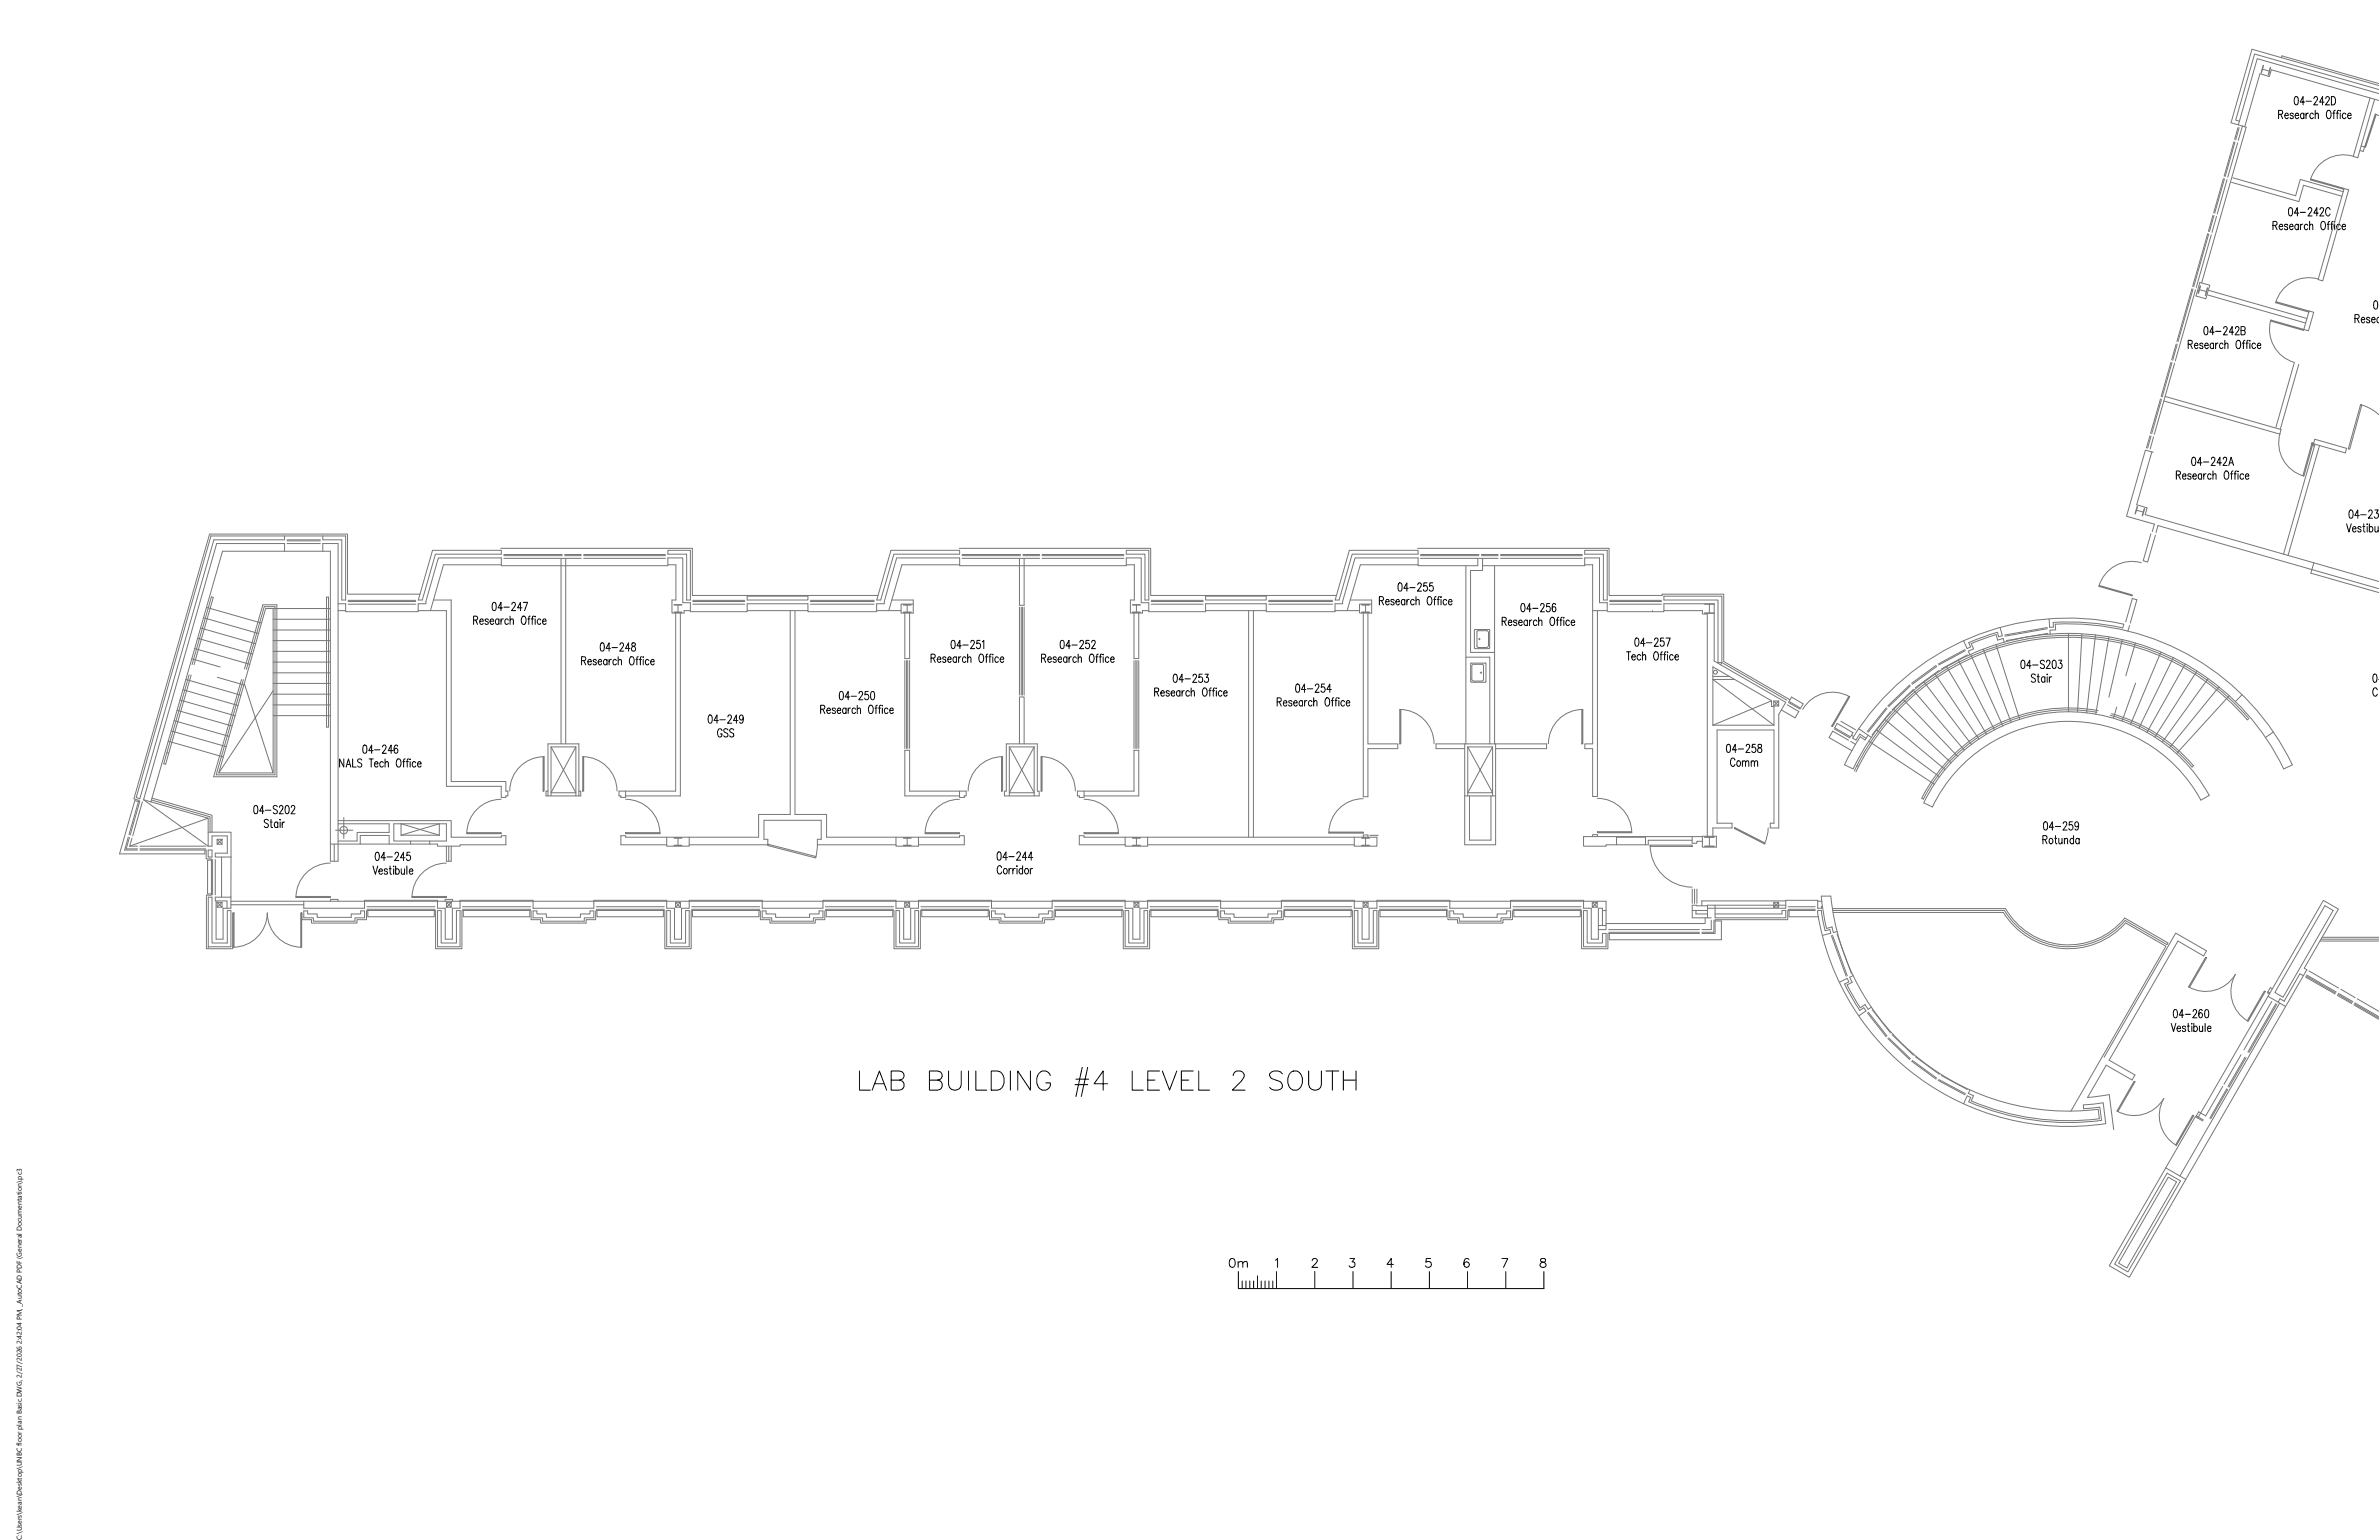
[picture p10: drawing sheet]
<svg xmlns="http://www.w3.org/2000/svg" width="432mm" height="279mm" viewBox="0 0 432 279" stroke-linecap="round" stroke-linejoin="round" font-family="sans-serif">
<defs><g id="words">
<text font-size="1.3" x="3.9" y="279.4" transform="rotate(-90 3.9 279.4)">C:\Users\kean\Desktop\UNBC floor plan Basic.DWG, 2/27/2026 2:42:04 PM, _AutoCAD PDF (General Documentation).pc3</text>
</g></defs>
<!-- layer: 1_Wall_Exist -->
<g fill="none" stroke="#767676" stroke-width=".18">
<path d="M410.6 12.5l1.3 .4M410.8 11.9l-.4 1.3M410.8 11.9l-.3 1.3M412.1 12.2l-.4 1.4M412.1 12.2l-.3 1.4M414.1 10.5l.1-.4 17.6 5.1M430.2 17.8l-3.1 10.6 .8 .2 3.1-10.6M431.8 18.2l-19.5-5.5-.4 1.2-1.7-.5-2.8 9.6M431.8 16.2l-22.6-6.4-3.4 12 .7 .2M431.8 17l-22.1-6.4-3.4 12M431.8 15.5l-23.1-6.6-3.8 13.4 2.8 .8-8.1 28.2M401.7 39.1l-.9 2.9"/>
<path d="M401.8 39.1l-.8 2.9M402.3 39.2l-.8 3M403.6 32.4l-1.8 6.2M403.8 32.4l-1.8 6.3M404.2 32.6l-1.8 6.2M405 33.1l12.3 3.5 .8-3 7 2M405.3 32.3l11.4 3.2 .8-2.9 7.8 2.2M405.5 25.7l-1.8 6.3M405.7 25.8l-1.8 6.2M406.1 25.9l-1.8 6.3M406.2 23.1l-.6 2.2M406.4 23.2l-.6 2.2"/>
<path d="M407 22.9l-.7 2.6M419.4 32.5l6 1.7v.1l-6-1.7zM425.5 34.2l.8 .2-4.7 16.6-.8-.3zM427.1 28.3a6.2 6.2 0 0 0-7.7 4.3M428.6 26.5l.6 .1-.3 .9-.6-.2M431.1 20.7l.2 .1-1.9 5.9-.2-.1zM431.1 20.7l.7 .3M397.8 52.4l-2.7 9.6M398 52.5l-2.7 9.5M398.5 52.6l-3.7 12.9M399.2 52.5l1.3 .4M399.3 51.2l1.8 .6-.7 2.4-1.8-.5z"/>
<path d="M399.4 51.9l-.5 1.3M399.4 51.9l-.4 1.3M400.6 52.2l-.3 1.4M400.7 53.5l17.8 5.1M400.7 42.4l-2.7 9.6M400.7 52.2l-.4 1.4M400.9 42.4l-2.7 9.6M400.9 52.7l17.8 5.1M401.4 42.6l-2.8 9.6M412.2 58.1l6 1.7-.1 .1-6-1.6zM412.2 58.1a6.2 6.2 0 0 0 4.2 7.7M413.1 54.7l6 1.7v.2l-6.1-1.7z"/>
<path d="M419.1 56.4l.8 .3-.9 3.3-.9-.2zM420.7 50.6a6.2 6.2 0 0 0-7.7 4.3M390.2 79.1l-.6 2.2M390.4 79.1l-.6 2.2M390.9 79.2l-.6 2.2M392.1 72.4l-1.8 6.2M392.3 72.5l-1.8 6.2M393 71.9l21 6-.2 .9-21.1-6.1M394 65.7l-1.7 6.3M394.2 65.8l-1.7 6.2M394.7 65.9l-3.7 12.9M395 62.4l-.8 2.9"/>
<path d="M395.2 62.4l-.8 3M413.8 78.7a6.2 6.2 0 0 0 4.4 7.7M416.4 65.8l-3.3 11.7M417.2 66.1l-3.3 11.7M428.5 73.4a8.2 8.2 0 0 1 3.3 1.8M428.5 73.4l.2 .1-2.2 8-.3-.1zM38.2 97.2h24.5v11.7h-.7v-11h-3.4v-.7M38.3 97.2l-13.6 47.5 .7 .2 13.4-47h12.8v-.7M52.1 98.6h6M52.1 97.9h6M52.1 98.1h6M78.5 99.8h12.5v.7h-12l-2.4 8.4h-.7z"/>
<path d="M90.9 99.5h34.8v8.5h33.7M121.2 99.8h4.1v9.1h-.7v-8.4h-3.4zM161.7 99.8h12.5v.7h-12l-2.3 8.4h-.8zM174.1 99.5h34.8v8.5h33.7M204.4 99.8h4.1v9.1h-.7v-8.4h-3.4zM244.9 99.8h12.5v.7h-12l-2.3 8.4h-.8zM257.3 99.5h34.8v8.5h9.6v-.2h11.2v12.2l12 7M287.6 99.8h4.1v9.1h-.7v-8.4h-3.4zM387.7 92.5l1.4 .4M387.9 91.9l-.4 1.3M388 91.9l-.4 1.3M389.2 92.2l-.4 1.4"/>
<path d="M389.3 92.2l-.4 1.4M389.4 81.7l-3.4 12 5 1.4-.3 1.3M389.5 81.7l1.3 .4M390.4 96.8l-1.4 4.9 .8 .3 1.4-4.9M390.6 82l-2.8 9.6 1.9 .5-.3 1.3 30.6 8.7M391.3 96.6l.4-1.2 40.1 11.4M419.5 80.4l6.2 1.8 .2-.9-5.7-1.6-.3 .8M419.5 80.8l.1-.2 .4 .1-.1 .3M419.7 80.3l.1 .1-1.6 6-.2-.1zM420.2 80.6l-5.7 19.9M421 80.8l-5.7 20M34.8 119.5l5.2 1.5"/>
<path d="M35.3 117.7l10 2.8M35.9 115.8l10 2.9M36.4 113.9l10 2.9M36.9 112.1l10 2.8M37.5 110.2l10 2.9M49.6 110.4v29.8M49.6 112.4h10.4M49.6 114.3h10.4M49.6 116.2h10.4M49.6 118.2h10.4M51.6 100v-1.4h-12.3l-13.2 46.5M58.6 100v-1.4h2.8v57.7h-1.4v-56.3h-19.6l-13 45.5"/>
<path d="M59.3 108.3h.3v23.6h-.3zM60 110.4h-11.8l-8.5 29.8M61.4 110.8h1.3M63.2 109.6h12.3M63.2 108.9h12.3M63.2 109.1h12.3M76.2 107.8h-13.1v-10.9h-25.1l-13.7 48 1 .3M78.7 108.9h3.2v32.9h9.9v1.7h.4v.9h-.4v.3h-.8v-2h-10v-31.9h-5.1M91 102.5h-10.5l-2.4 8.3M91.4 101.3h14.1M91.4 100.6h10.6M91.4 100.8h10.6"/>
<path d="M101.8 101.3v33.7M102.5 100.6h3M102.5 100.8h3M102.7 101.3v33.7M105.9 101.3h14.9M105.9 100.6h14.9M105.9 100.8h14.9M121.2 102.5h1.5v6.4h-.7v2.3h2.2v-.4h1.1M122.3 111h1.5M122.3 109.8h1.5M122.3 109.7h1.5M122.3 111.1h1.5"/>
<path d="M122.6 111.2v32.3h-10.2v.9h.3v.3h.9v-1.2M123.1 109.7v1.4M123.5 111.2v33.2h-9.9M125.8 109.6h9.4M125.8 108.9h9.4M125.8 109.1h9.4M135.6 108.2h11v.7h-11zM135.6 110.8h11M143.4 110.8v37h-5.7v4.1h-24.1v-.3h-.9v1.7h8.3M144.3 110.8v37h5.7v4.1h24.2v-.3h.8v1.7h-8.3M147.1 109.6h11.6M147.1 108.9h11.6"/>
<path d="M147.1 109.1h11.6M159.1 110.8h4.5M161.9 108.9h3.9v2.3h-2.2v-1.6h2.2M164 111h1.4M164 109.8h1.4M164 109.7h1.4M164 111.1h1.4M164.2 111.2v8.3h.9v-8.3M164.2 119.8v16M164.5 119.8v16M164.7 109.7v1.4M164.8 119.8v16"/>
<path d="M165.1 119.8v16M174.2 102.5h-10.5l-2.4 8.3M174.6 101.3h14.1M174.6 100.6h10.6M174.6 100.8h10.6M185 101.3v8.5h.9v-8.5M185 110.2v15.9M185.4 110.2v15.9M185.6 110.2v15.9M185.7 100.6h3M185.7 100.8h3M185.9 110.2v15.9"/>
<path d="M189.1 101.3h14.9M189.1 100.6h14.9M189.1 100.8h14.9M204.4 102.5h1.5v6.4h-.7v2.3h2.2v-.4h1.1M205.5 111h1.5M205.5 109.8h1.5M205.5 109.7h1.5M205.5 111.1h1.5M205.8 111.2v8.3h.9v-8.3M205.8 119.8v16M206.2 119.8v16M206.3 109.7v1.4"/>
<path d="M206.4 119.8v16M206.7 119.8v16M209 109.6h9.4M209 108.9h9.4M209 109.1h9.4M218.8 108.2h11v.7h-11zM218.8 110.8h11M226.6 110.8v41.1M227.5 110.8v41.1M230.3 109.6h11.6M230.3 108.9h11.6M230.3 109.1h11.6"/>
<path d="M242.3 110.8h4.5M245.1 108.9h3.9v2.3h-2.2v-1.6h2.2M247.2 111h1.4M247.2 109.8h1.4M247.2 109.7h1.4M247.2 111.1h1.4M247.4 111.2v33.3h.9v-8.7h5.4v-.8h-5.4v-23.8M247.9 109.7v1.4M257.4 102.5h-10.5l-2.4 8.3M257.8 101.3h14.1M257.8 100.6h10.6M257.8 100.8h10.6"/>
<path d="M266.1 119.2h4.3v15.8M266.1 102.6v32.4M267.7 117.7l-.1-.2v-3.2l.1-.1h2.6l.1 3.3-.2 .2M267.8 117.7h2.5M268.1 117.2l.2 .3M268.1 114.7v2.5M268.2 101.3v1.3h-10.8v-1.4h-11.4l-2.3 7.9v.4h-1.4v1.5h-12.5v-1.5h-11v1.5h-10.3v-1.7h-1.4v-8.1h-2.7v1.4h-30.2v-1.4h-11.4l-2.3 7.9v.4h-1.4v1.5h-12.5v-1.5h-11v1.5h-10.3v-1.7h-1.4v-8.1h-2.7v1.4h-30.2v-1.4h-11.4l-2.3 7.9v.4h-1.4v1.5h-13.2v-1.5h-1.3M268.3 114.4l-.2 .2M268.3 114.4h1.5M268.3 117.5h1.5M268.4 116h.2M268.5 115.8v.3"/>
<path d="M268.9 100.6h3M268.9 100.8h3M269.1 102.6h18.5v-1.4h2.7v8.1h1.4v1.5h-2.6M269.1 101.3v2.2h-2.2v14.9h4.4M269.8 114.4l.2 .1 .2 .3v2.3M270.2 117.1l-.1 .2-.3 .2M271.3 102.6v32.4M272.4 101.3h14.8M272.4 100.6h14.8M272.4 100.8h14.8M287.6 102.5h1.5v32.5h-1.4v.8h1.4v8.7h.8v-33.7M291.7 111h10.3v-1.5h9.2l-.1 10.4 13 7.5-1.2 2.2v20.6h-1.6v-.8h.7v-17h-10.3v17h2.7v.8h-3.5v1.5"/>
<path d="M292.2 109.6h9.4M292.2 108.9h9.4M292.2 109.1h9.4M299.9 110.8v.2M302 110.8h7v.6h.9v40.3M309.4 111.2h1.8M309.4 109.6h1.8M309.4 111.3h1.8M310.3 109.5v1.8M355.5 119.8l6.5 12.6M356.4 116.2l.6 1.5 .7-.3-.4-.8M356.6 117.9l-4.8 2.6"/>
<path d="M356.7 118l-4.8 2.7M357.1 118.8l-4.7 2.6M357.3 118.2l.2 .6M357.7 118.7l5.8 13M358.2 117.7l-1 .4M360 117.8l5 13.3M362.3 115.1l-4.5 1.7 .4 .9M362.3 117l4.3 13.5M362.3 115.1l.3 1M362.5 114.7l-5.2 1.9M363 113.9l.4 1.4-.6 .2-.3-.8M363.6 115.8l-1 .3"/>
<path d="M363.6 115.8l.2 .7M371.6 113.9l-7.7 1.3M371.6 114.1l-7.7 1.3M371.7 114.9l-7.5 1.3M371.9 112.3l.1 1.5h.7v-.9M372.1 114.3h1l-.1-1.1a45.1 45.1 0 0 1 43.1 25.6l-1.6 .7a43.3 43.3 0 0 0-39.1-24.6 43.3 43.3 0 0 0-39 24.6M372.1 114.4v.6M372.7 112.9a45.4 45.4 0 0 1 12.6 1l.2-.6a46.1 46.1 0 0 0-49.3 20.6M375.4 114.9v14.2M377.9 115l-.8 14.2M380.3 115.2l-1.6 14.1M381 106.2l6 1.7v.2l-6-1.7z"/>
<path d="M382.8 115.5l-2.4 14.1M385.2 116l-2.4 10.5M385.8 112.8l1.2-4.2 .9 .2-1.2 4.3M386.5 113.5l-.3 1M387.6 116.6l-1.8 6M388.7 102.1a6.2 6.2 0 0 0-7.7 4.3M392.2 118.3l-5.5 13.1M394.5 119.3l-6.3 12.8M420 102.1l-.6 1.9 12.4 3.5M420 102.1l11.8 3.4M30.3 136.6l.3 .1M30.5 134.5l10 2.8"/>
<path d="M31.1 132.6l10 2.9M31.6 130.7l10 2.9M32.1 128.9l10 2.8M32.7 127l10 2.9M33.2 125.1l10 2.9M33.7 123.3l10 2.8M34.3 122.4l-4.6 16.2 .4 .1 4.6-16.2M34.9 120.6l3.5-12.3 .3 .1-3.5 12.2M39.4 122.9l4.9 1.4M44.3 124l5.3 16.2h-9.9l9.9-14.9M44.4 121.4l3.3-11.7h2.5v31.2h-11.4l5-17.6M44.7 121.4l3.3-11.3h1.9v30.5h-10.7l5-17.3"/>
<path d="M49.6 120.1h10.4M49.6 122.1h10.4M49.6 124h10.4M49.6 125.9h10.4M49.6 127.9h10.4M49.6 129.8h10.4M98.6 137.3h.2v6.2h-.2zM98.8 137.3a6.2 6.2 0 0 0-6.3 6.2M100 135.5l4.5 8.3h-4.5l4.5-8.3M100 135.5h4.5M100 135.5v8.9M104.5 135.5v8.9"/>
<path d="M105.8 137.3a6.2 6.2 0 0 1 6.2 6.2M105.8 137.3h.1v6.2h-.1zM181.8 137.3h.2v6.2h-.2zM182 137.3a6.2 6.2 0 0 0-6.3 6.2M182.6 135h5.7v8.5h.3v.9h-6.3v-.9h.3zM183.2 135.5l4.5 8.3h-4.5l4.5-8.3M183.2 135.5h4.5M183.2 135.5v8.9M185 135v-8.6h.9v8.6M187.7 135.5v8.9M188.9 137.3a6.2 6.2 0 0 1 6.3 6.2M189 137.3h.1v6.2h-.1z"/>
<path d="M254.1 128.7a6.2 6.2 0 0 1 6.2 6.2M254.1 128.7h.2v6.3h-.2zM265.9 135.8h-5.3v-.8h20.1v.8h-9.2M265.9 135v18.3h5.6v-18.3M266.4 135.5l4.5 8.3h-4.5l4.5-8.3M266.4 135.5h4.5M266.4 135.5v8.9M266.9 123.6v-3.2l.2-.1h2.6v3.3M266.9 123.6l.2 .2M267.1 123.8h2.5M267.5 120.5l-.3 .2-.1 .2v2.3l.1 .2 .3 .2M267.5 120.5l1.7 .1 .1 2.7"/>
<path d="M268.7 122h.2M268.8 121.9v.3M269.2 123.3l-.2 .2-1.5 .1M269.7 123.6l-.1 .2M270.9 135.5v8.9M287.1 128.7h.2v6.3h-.2zM287.3 128.7a6.2 6.2 0 0 0-6.2 6.2M310.9 131.6v-10.6l10.6 6.1v1.1h.5v3.4M310.9 131.6h11.1M310.9 122.7h3M312.3 120.6l.2-.4h-.7v-11.3h-9.8v-.7h10.5v12l11.8 6.8M314.9 123.3h-4l11.1 8.3"/>
<path d="M321.5 127.1l-10.6 4.5M321.9 127.2h.9l-.9 .9M321.9 127.2v.9h.9M321.9 127.2l.9 .9M322.8 127.2v.9M324.4 127.9l2.1 1.2-.7 1.1-2.5-1.4M324.6 127.4l2.1 1.3M325.2 126.5l2.1 1.2-.5 .8-2.1-1.2zM332.9 132.2l2.9 1.7M333.5 131.3l2.8 1.6-.4 .8-2.9-1.7zM334.1 130.9l2.7 1.5M335.5 134.3l-2.8-1.6-.7 1.1 4.1 2.4"/>
<path d="M335.6 126.3l.1 .1-3.1 5.4-.1-.1zM335.7 126.4a6.2 6.2 0 0 0-8.5 2.3M335.9 134.5l.9 .6M336 133.4l.4 .2M336.3 133.9l.6 .4 .7-1.1 1.1 .8M336.6 139.9a43 43 0 0 1 71.6-9.5l-.3 .2a42.6 42.6 0 0 0-71 9.4M337.1 138.9l.3 .2M337.4 132.2l2.3 1.6M337.6 133.7l-1.5 2.5-1.3 2.6 1.6 .7M339.1 133.4l-.6 .9-.8-.6M339.2 134.5l11.9 7.8M340.6 132.5l11.4 8.4"/>
<path d="M342.1 130.5l11 9.1M342.3 128.4l-3.4 4.3M342.5 128.5l-3.4 4.3M343.1 129.1l-3.3 4.2M343.7 128.7l10.4 9.7M345.5 126.9l9.8 10.3M346.6 124.3l-4 3.8M346.8 124.4l-4 3.8M347.3 125.1l-3.9 3.7M347.3 125.3l9.2 10.8M349.2 123.7l8.6 11.4M351.2 122.3l8 11.8"/>
<path d="M351.4 120.7l-4.4 3.3M351.5 120.9l-4.4 3.2M352 121.6l-4.4 3.2M353.3 121l7.3 12.2M355.5 137.1a29.1 29.1 0 0 1 45.5 7.2l-1.5 .9a27.4 27.4 0 0 0-48.7 1.2l-1.6-.7a29.1 29.1 0 0 1 6.3-8.6zM380.6 129.2a29.5 29.5 0 0 0-31.5 15.8M380.8 128.9a29.8 29.8 0 0 0-32 15.9l.3 .2M383 129.8a29.5 29.5 0 0 1 14.9 9.4l.2-.3M383.2 129.5a29.8 29.8 0 0 1 14.9 9.4M384.2 128.3l-.6 2M387.6 123.9l-2.4 6.9M396.6 120.5l-6.9 12.4"/>
<path d="M398.8 121.7l-7.7 12M400.8 123.1l-8.3 11.5M402.8 124.6l-9 11M404.6 126.2l-9.5 10.5M407 126l-1.3 1.3M412.6 132.8l-1.4 1M23.3 151.9l-.7 2.3h2.4M23.5 151.9l-.6 2.1h2.1M23.5 153.5h1.5M24 152.1l-.5 1.4M25.2 145.3l-1.8 6.1M25.2 145.5l-.7-.3-2.8 9.7h15.5v-.7"/>
<path d="M25.4 145.4l-1.8 6.1M25.4 153.5h11.9M25.4 154h11.9M25.4 154.2h11.9M25.8 145.5l-1.7 6.1M26.1 145.1l1.3 .4M26.1 145.1l11.7 8.4M27.4 145.5l10.4 2.9-14.3 5.1M27.5 145.1l10.6 3.1v2.8M27.6 144.8l10.9 3.1v3.1M37.4 154.2v1.6h1M37.8 153.5h.7v-1.8h2.8v3.1h-2.2v.7h2.8"/>
<path d="M37.8 154.2h.7v1.3h-.7zM37.8 151h4.1v4.5M37.8 148.4v5.1M38.4 155.9v6.4M38.4 156.1h-.7v6.1h.7M38.6 155.9v6.4M39.1 155.9v6.4M39.4 152.3l.9 .9M40.2 155.5v7.3M40.3 152.3v.9h-.9v-.9h.9l-.9 .9M41.9 155.5v9.3h-1.4v5.6h-1.3v-6.9M60 156.6a6.2 6.2 0 0 0-6.3 6.2"/>
<path d="M60.7 153.1v3.2M60.9 150.6h3.2M61.4 148.9h20.5v3h9.1v-.3h.8v1.7h-8.3v.2h-4.1v-.4h-19.4M61.4 149.5h9.2v1.5h-5.8v1.6h-3.4M62.4 148.3v3.8M65.4 153.1v-1.5h5.2v1.5M71.5 149.5h9.5v3.1h-9.5zM72.8 151.5l6.9-2v2M72.8 151.5v-2l6.9 2M72.8 151.5h6.9M74.5 152.6v.5M78 152.6v.5"/>
<path d="M81 156.6a6.2 6.2 0 0 0-6.2 6.2M81 153.5v2.8h.9v-2.8M81.4 153.5v2.8M84.7 151.1h6.3v.2h-6.3zM91 145a6.2 6.2 0 0 0-6.3 6.2M99.5 143.5h-.4v.9h6.3v-.9h-.3M99.5 144.4v-9.4h5.6v9.4M113.5 145a6.2 6.2 0 0 1 6.3 6.2M113.6 151.1h6.2v.2h-6.2zM121 151.9v1.6h4.1v-1.6M122.3 153.4h1.5M122.3 152h1.5"/>
<path d="M122.3 152.1h1.5M123.1 152v1.4M125.1 153.3h14.3v-1h-.7v-3.5h10.4v3.5h-.7v1h14.2M139.4 153.2l8.7 2.2-.1 .3-8.7-2.3zM148.4 153.3l-.3 2.2M162.6 151.9v1.6h4.1v-1.6M164 153.4h1.4M164 152h1.4M164 152.1h1.4M164.7 152v1.4M167.9 151.1h6.3v.2h-6.3zM174.1 145a6.2 6.2 0 0 0-6.2 6.2"/>
<path d="M174.2 143.5v1.2h.8v-.3h.4v-.9h-10.3v-7.4h-.9v8.3h10M196.8 145a6.2 6.2 0 0 1 6.2 6.2M196.8 143.5v1.2h-.9v-.3h-.3v-.9h10.2v-7.4h.9v8.3h-9.9M196.8 151.1h6.2v.2h-6.2zM204.2 151.9v1.6h4.1v-1.6M205.5 153.4h1.5M205.5 152h1.5M205.5 152.1h1.5M206.3 152v1.4M208.3 153.3h37.5M241.2 151h6.2v.2h-6.2zM245.8 151.9v1.6h4.1v-1.6h-53.1v-.3h-.9v1.7h8.3"/>
<path d="M247.2 153.4h1.4M247.2 152h1.4M247.2 152.1h1.4M247.4 144.9a6.2 6.2 0 0 0-6.2 6.2M247.4 151.9v-.4h.9v.4M247.9 152v1.4M248.6 151.6h1.6M265.9 144.4h5.6M266.7 144.4v8h3.9v-8M289.1 151.8v-.4h.8v.4M289.9 144.8a6.2 6.2 0 0 1 6.3 6.3M289.9 150.9h6.3v.2h-6.3z"/>
<path d="M293.4 153.3v-1.4h5.3v1.4M299.5 153.3h7.6v.3h-7.6zM299.5 153.3a7.6 7.6 0 0 0 7.6 7.7M307.1 151.8v1.2M309 151.7h2.5v2h-2.5zM309 151.8h-21.6v1.7h4.1v-.2h7.7v-.9h7.9M309 152.6h-1v.4h-.9M309.4 153.5h1.7M309.4 151.8h1.7M309.4 153.6h1.7M309.4 151.9h1.7M310.3 151.8v1.8"/>
<path d="M314.9 150.1l5.5 2.9-.1 .1-5.5-2.8zM320.9 150.2l-.1 1.4-.5 1.4M38.4 162.4h-.9v9.7h4.7v-6.5M39.4 163.7h.9l-.9 .9M39.4 163.7v.9h.9M39.4 163.7l.9 .9M40.3 163.7v.9M41.3 165.3v5.8h-2.8v-8.3h-.7v9.2M41.3 165.2h.6v6.6h-4.1M41.9 163.5h249.6v5.2h-1.4M41.9 162.8h-2.8v.6h2.1v1.4M41.9 164.1h13.2"/>
<path d="M42.3 171.9a6.2 6.2 0 0 0 6.2-6.3 6.2 6.2 0 0 0 6.2 6.3M42.3 165.6h.2v6.3h-.2zM53.7 162.6h6.3v.2h-6.3zM54.6 165.6h.2v6.3h-.2zM55.1 165.3h.7v.5h1.8v.6h6.2v-.6h1.7v-.5h.7v1.2h-1.8v.6h-7.5v-.6h-1.8zM55.1 163.5v1.3h11.1v-1.3M60 163.5v-.3h1.4v.3M66.2 163.4v-.1h13.2v1.5h1.4v5.6h1.3v-5.6h1.4v-1.5h13.3v.1M66.5 165.3v1.6h-1.7v.6h-8.3v-.6h-1.7v-1.3M66.6 164.5h12.4M66.6 165.2h12.4M66.6 165h12.4"/>
<path d="M66.8 165.2v1.1h12v-1.1M74.8 162.6h6.2v.2h-6.2zM79.1 165.2v6.9h4.7v-6.9M80.1 165.3v5.8h2.7v-5.8M80.1 165.2h-.7v6.6h4.1v-6.6h-.7M80.8 163.5v-.3h1.3v.3M81 163.7l.9 .9M81.9 163.7v.9h-.9v-.9h.9l-.9 .9M83.9 164.5h12.4M83.9 165.2h12.4M83.9 165h12.4M84.1 165.2v1.1h12.1v-1.1"/>
<path d="M96.4 165.3v1.6h1.7v.6h8.3v-.6h1.7v-1.6M96.8 165.3h.7v.5h1.7v.6h6.1v-.6h1.8v-.5h.7v1.2h-1.8v.6h-7.5v-.6h-1.7zM96.8 163.5v1.3h11v-1.3M107.8 163.4v-.1h13.2v1.5h1.4v5.6h1.3v-5.6h1.4v-1.5h13.2v.1M108.2 164.5h12.4M108.2 165.2h12.4M108.2 165h12.4M108.4 165.2v1.1h12v-1.1M120.7 165.2v6.9h4.8v-6.9M121.7 165.3v5.8h2.7v-5.8M121.7 165.2h-.7v6.6h4.1v-6.6h-.7M122.6 163.7h.9l-.9 .9"/>
<path d="M122.6 163.7v.9h.9M122.6 163.7l.9 .9M123.5 163.7v.9M125.5 164.5h12.4M125.5 165.2h12.4M125.5 165h12.4M125.7 165.2v1.1h12.1v-1.1M138 165.3v1.6h1.7v.6h8.3v-.6h1.7v-1.6M138.3 165.3h.7v.5h1.8v.6h6.1v-.6h1.8v-.5h.7v1.2h-1.8v.6h-7.5v-.6h-1.8zM138.3 163.5v1.3h11.1v-1.3M149.4 163.4v-.1h13.2v1.5h1.4v5.6h1.3v-5.6h1.4v-1.5h13.3v.1M149.8 164.5h12.4"/>
<path d="M149.8 165.2h12.4M149.8 165h12.4M150 165.2v1.1h12v-1.1M162.3 165.2v6.9h4.7v-6.9M163.3 165.3v5.8h2.8v-5.8M163.3 165.2h-.7v6.6h4.1v-6.6h-.6M164.2 163.7h.9l-.9 .9M164.2 163.7v.9h.9M164.2 163.7l.9 .9M165.1 163.7v.9M167.2 164.5h12.3M167.2 165.2h12.3"/>
<path d="M167.2 165h12.3M167.3 165.2v1.1h12.1v-1.1M179.6 165.3v1.6h1.7v.6h8.3v-.6h1.7v-1.6M180 165.3h.6v.5h1.8v.6h6.2v-.6h1.7v-.5h.7v1.2h-1.8v.6h-7.5v-.6h-1.7zM180 163.5v1.3h11v-1.3M191 163.4v-.1h13.2v1.5h1.4v5.6h1.3v-5.6h1.4v-1.5h13.3v.1M191.4 164.5h12.4M191.4 165.2h12.4M191.4 165h12.4M191.6 165.2v1.1h12v-1.1M203.9 165.2v6.9h4.8v-6.9M204.9 165.3v5.8h2.7v-5.8"/>
<path d="M204.9 165.2h-.7v6.6h4.1v-6.6h-.7M205.8 163.7h.9l-.9 .9M205.8 163.7v.9h.9M205.8 163.7l.9 .9M206.7 163.7v.9M208.7 164.5h12.4M208.7 165.2h12.4M208.7 165h12.4M208.9 165.2v1.1h12.1v-1.1M221.2 165.3v1.6h1.7v.6h8.3v-.6h1.7v-1.6M221.6 165.3h.7v.5h1.7v.6h6.1v-.6h1.8v-.5h.7v1.2h-1.8v.6h-7.5v-.6h-1.7zM221.6 163.5v1.3h11v-1.3"/>
<path d="M232.6 163.4v-.1h13.2v1.5h1.4v5.6h1.3v-5.6h1.4v-1.5h13.2v.1M233 164.5h12.4M233 165.2h12.4M233 165h12.4M233.2 165.2v1.1h12v-1.1M245.5 165.2v6.9h4.8v-6.9M246.5 165.3v5.8h2.8v-5.8M246.5 165.2h-.7v6.6h4.1v-6.6h-.6M247.4 163.7h.9l-.9 .9M247.4 163.7v.9h.9M247.4 163.7l.9 .9M248.3 163.7v.9"/>
<path d="M250.4 164.5h12.3M250.4 165.2h12.3M250.4 165h12.3M250.5 165.2v1.1h12.1v-1.1M262.8 165.3v1.6h1.7v.6h8.3v-.6h1.7v-1.6M263.1 165.3h.7v.5h1.8v.6h6.1v-.6h1.8v-.5h.7v1.2h-1.8v.6h-7.5v-.6h-1.8zM263.1 163.5v1.3h11.1v-1.3M274.2 163.4v-.1h13.2v1.5h1.4v5.6h1.3v-5.6h.8v3.1M274.6 164.5h12.4M274.6 165.2h12.4M274.6 165h12.4M274.8 165.2v1.1h12v-1.1"/>
<path d="M287.1 165.2v6.9h4.7v-2.7M288.1 165.3v5.8h2.8v-1.7M288.1 165.2h-.7v6.6h4.1v-2.4h-.6M289 163.7l.9 .9M289.9 163.7v.9h-.9v-.9h.9l-.9 .9M290.1 167.9h1.4M290.9 165.2h.6M292 168.7h16.5M292 169.4h16.5M292 169.1h16.5M307.1 165.2h2.8M307.1 161.3v2.6"/>
<path d="M307.6 161.3v2.6M307.8 165.2v.6h2.1M308 161.3v2.6M309.5 166.5v1.1h-18M309.9 164.3l-2.8-.1v2.3h3.5M310.6 166.9v1.8h-1.7M311.1 166.9v2.2h-2.2M311.3 164.2v2.3h12.8v-1.3h-.7v.6h-12.1M311.3 167.1h1.1v3.4h-20.3v-1.1M311.3 166.9v2.5h-2.4M321.9 163.7l.9 .9M322.8 163.7v.9h-.9v-.9h.9l-.9 .9"/>
<path d="M324.1 164.2h-14.2v2.3M324.1 163.4h-15.2v.9M324.5 165.2v1.7h-13.2M324.6 164.5h4.9M324.6 165.2h4.9M324.6 165h4.9M324.7 165.2v1.1h5.4M329.9 165.6a46.1 46.1 0 0 0 52.3 38.3l-.5-3.8M329.9 165.6v-.4h.7l.7 3.7M329.9 163.5h.8M330.8 164.5h-.2v.3h-.7v-1.5h-5.8v1.5h-14.2M331.3 168.9l.8-.3 .2 .7-1.5 .4"/>
<path d="M332.3 162.6a43.3 43.3 0 0 0 48.5 38.7M332.3 162.6h-1.7l.3 2.9 .6 2.9 1-.2M332.4 169.7l2.7 7.4M332.5 168.2l.3 1M332.6 169.7l2.7 7.3M332.7 164.8h31.3a13.2 13.2 0 0 0 21.6 1.8l7.9 4.5-.2 .3-7.6-4.4a13.5 13.5 0 0 1-21.9-1.8h-31.1M332.7 165.5h30.9M333.4 169.5l2.6 7.2M333.5 169l-.7 .2M333.9 178.2l1.4-.7 .3 .6-.8 .4 1.3 2.5 1.5 2.3 .7-.5 .4 .6-1.3 .9M335.7 177.3l.5 .9-.9 .5 2.3 4.1M336.4 177l-.7 .3"/>
<path d="M363.6 165.5a13.9 13.9 0 0 0 22.2 2M385.8 167.4l7.3 4.3-17.2 29.9M400.3 173.7l.2 .1-3.1 5.4-.2-.2zM405.7 176.8a6.2 6.2 0 0 1-8.5 2.2M405.8 176.8a6.2 6.2 0 0 0 2.2 8.5M411 179.8l.2 .1-3.1 5.4-.2-.1zM411.6 179.9l.4 .2M412.4 179.4l-.3-.2-.6 .9 .4 .2M418.1 177l-.7-.3-2.8 5M418.4 177.2l5.4 3.1M418.5 177.1l5.4 3.1M418.7 176.9l5.3 3.1"/>
<path d="M419.1 176.1l5.4 3.2M421.1 170.7h10.7M421.3 170.4h10.5M421.5 170.1h10.3M422 164.3l1.5 .9-9.1 15.7-1.5-.8zM424.9 179.5l2.6 1.5M337.7 182.8l.8-.6 .6 .9M338.9 183.8l3.4 4.3M339.1 183.6l3.4 4.4M339.7 182.7l-.6 .4M339.8 183.2l3.3 4.2M342.6 188.4l4 3.9"/>
<path d="M342.8 188.3l4 3.8M343.4 187.7l3.9 3.8M347 192.5l4.4 3.3M347.1 192.4l4.4 3.2M347.6 191.7l4.4 3.2M351.8 196l4.9 2.6M351.9 195.9l4.8 2.5M352.4 195.1l4.7 2.6M357.2 198.4l1 .4M357.3 199.9a45.4 45.4 0 0 0 24.1 3.4l-.3-2.4-2.9 .3-.1-.7 3.6-.4M357.3 199.9l.4-.8-.6-.3-.7 1.5M357.5 197.7l-.2 .7"/>
<path d="M357.8 199.7a45.1 45.1 0 0 0 23.2 3.3l-.2-1.7M358.2 198.8l-.4 .9M381.9 191.8l13-22.5 5.6 3.2-.5 .9-4.7-2.7-12.5 21.6 4.7 2.7-.5 .9-4.7-2.6-3.4 5.8 3.9-.5 .8 6.3M387.4 196.2l.1 .1-3.1 5.4-.2-.1zM392.7 199.3a6.2 6.2 0 0 1-8.5 2.3M392.8 199.3a6.2 6.2 0 0 0 2.2 8.5M403.4 197.1l-3.1 5.4-1.2-.8-.6 .9M404.2 197.5l-3.1 5.4M404.3 197.6l-3 5.4M406.8 191.4l-3.1 5.3M407.5 191.8l-3.1 5.3M407.7 191.9l-3.1 5.4"/>
<path d="M411.7 180.8l3.1 1.8M412.3 181.7l-5 8.8M413.1 182.1l-5.1 8.8M413.3 182.2l-5.1 8.8M413.8 182l-18.1 31.4M414.6 181.6l-.8-.4-.3 .6M424.2 180.6l2.6 1.5M424.3 180.4l2.6 1.5M424.4 180.2l2.6 1.5M427.2 182.3l4.6 2.6M427.3 182.1l4.5 2.6M427.4 181.9l4.4 2.5"/>
<path d="M427.8 181.2l4 2.3M393.1 211.9l3.6 2.1M393.3 212.9l2.5 1.3-9.6 16.6-2.4-1.4zM393.6 213.6l1.5 .8-9.1 15.6-1.5-.8zM398 202.3l.2 .1-3.2 5.4-.1-.1zM398.7 202.5l1.2 .7M398.9 202.8l22.8-39.4 2.7 1.5-6.2 10.8 .5 .2-32.2 55.8-3.7-2.1 15.7-27 1.3 .8"/>
<circle cx="311.4" cy="122" r=".35"/>
<circle cx="62.4" cy="150.6" r=".69"/>
</g>
<!-- layer: 3_Text -->
<g fill="none" stroke="#000" stroke-width=".18">
<path d="M416.6 17.6l.2-.1a1.03 1.03 0 0 1 0 1.5h-.1a1.17 1.17 0 0 1-.1-1.4zM418.3 18.5h-.8l.5-1v1.5M418.5 18.4h1M420 17.9l.2-.4 .3 .1 .1 .2-.1 .5-.6 .7h.8M421.8 18.5h-.8l.6-1v1.5M422.1 17.9l.1-.2a.35 .35 0 0 1 .5-.1 .35 .35 0 0 1 0 .5l-.6 .9h.7M423.2 17.5a.8 .8 0 0 1 .7 .5 .8 .8 0 0 1-.2 .9l-.5 .1zM413.6 20.7h.5l.2-.1-.1-.5-.6-.1v1.5M414 20.7l.3 .8M414.7 21h.6l-.1-.4a.44 .44 0 0 0-.5 .4 .44 .44 0 0 0 .5 .5l.1-.2M415.5 37.7h.3a1.03 1.03 0 0 1 0 1.5h-.1a1.22 1.22 0 0 1-.2-1.5zM416.2 20.7a.3 .3 0 0 0-.2-.2 .3 .3 0 0 0-.3 .2v.2l.5 .2v.2a.3 .3 0 0 1-.2 .2 .3 .3 0 0 1-.3-.2"/>
<path d="M416.6 21h.6l-.1-.4a.49 .49 0 0 0-.6 .3 .49 .49 0 0 0 .3 .6l.4-.2M417.2 38.7h-.8l.6-1v1.5M417.5 38.5h1M418.2 20.7l-.1-.1a.44 .44 0 0 0-.6 .4 .44 .44 0 0 0 .6 .5l.1-.2M418.2 20.5v1M418.5 20.5v1M419 38v-.2a.34 .34 0 0 1 .5 0 .34 .34 0 0 1 0 .4l-.6 1h.8M419 20.5a.39 .39 0 0 0-.5 .5M419.9 20.7l-.1-.1a.44 .44 0 0 0-.6 .4 .44 .44 0 0 0 .6 .5l.1-.2M420.2 20.8l.3-.3 .3 .1v.9M420.2 20v1.5M420.8 38.7h-.8l.5-1v1.5"/>
<path d="M421.1 38l.2-.3h.3l.1 .3-.1 .5-.6 .7h.8M422.5 20.1l.1-.1a.83 .83 0 0 1 .3 1.5h-.1a.83 .83 0 0 1-.3-1.4zM422.9 38a.36 .36 0 0 0-.2-.3 .36 .36 0 0 0-.4 0 .86 .86 0 0 0 .4 1.5l.2-.4M423.4 20.5h.4M423.9 20l-.2 .1-.1 .2v1.2M424.1 20.5h.4M424.5 20l-.2 .1-.1 .2v1.2M424.8 20v.2zM424.8 20.5v1M425.8 20.7l-.1-.1a.45 .45 0 0 0-.6 .4 .45 .45 0 0 0 .6 .5l.1-.2M426.1 21h.6l-.1-.4a.44 .44 0 0 0-.5 .4 .44 .44 0 0 0 .5 .5l.1-.2M400.2 59.3l.2-.1a1.04 1.04 0 0 1 0 1.5h-.1a1.14 1.14 0 0 1-.1-1.4z"/>
<path d="M403.6 59.6v-.2a.34 .34 0 0 1 .5-.1 .34 .34 0 0 1 .1 .5l-.7 .9h.8M405.7 59.6l.1-.2a.35 .35 0 0 1 .5-.1 .35 .35 0 0 1 0 .5l-.6 .9h.7M406.8 60l.6-.1 .1-.5-.3-.2h-.4v1.5h.4l.3-.1v-.5l-.3-.1M412.6 40.9h.4l.3-.2-.1-.5h-.6v1.5M412.9 40.9l.4 .8M413.7 41.1h.6l-.1-.4a.44 .44 0 0 0-.5 .5 .44 .44 0 0 0 .5 .4l.1-.1M415.2 40.9a.31 .31 0 0 0-.3-.2 .31 .31 0 0 0-.3 .2l.6 .4v.2a.31 .31 0 0 1-.3 .2 .31 .31 0 0 1-.3-.2M415.6 41.1h.6l-.1-.4a.49 .49 0 0 0-.6 .4 .49 .49 0 0 0 .3 .6l.4-.2M417.2 40.9l-.2-.2a.44 .44 0 0 0-.5 .5 .44 .44 0 0 0 .5 .4l.2-.1M417.2 40.7v1M417.5 40.7v1M418 40.7a.39 .39 0 0 0-.5 .4"/>
<path d="M418.9 40.9l-.1-.2a.44 .44 0 0 0-.6 .5 .44 .44 0 0 0 .6 .4l.1-.1M419.2 41l.3-.3h.2l.1 1M419.2 40.2v1.5M421.4 40.2h.2a.83 .83 0 0 1 .3 1.4l-.1 .1a.83 .83 0 0 1-.4-1.5zM422.4 40.7h.4M422.8 40.2h-.2v.3v1.2M423.1 40.7h.3M423.5 40.2h-.2l-.1 .3v1.2M423.7 40.2h.1zM423.8 40.7v1M424.8 40.9l-.1-.2a.45 .45 0 0 0-.6 .5 .45 .45 0 0 0 .6 .4l.1-.1M425.1 41.1h.6l-.1-.4a.44 .44 0 0 0-.5 .5 .44 .44 0 0 0 .5 .4l.1-.1"/>
<path d="M427.4 57.8l.7-.1 .1-.2-.1-.3-.7-.1v1.5M427.8 57.8l.4 .8M428.6 58h.6l-.1-.4a.49 .49 0 0 0-.6 .4 .49 .49 0 0 0 .3 .6l.4-.2M430.1 57.8a.31 .31 0 0 0-.3-.2 .31 .31 0 0 0-.3 .2l.6 .3v.3a.31 .31 0 0 1-.3 .2 .31 .31 0 0 1-.3-.2M430.4 58h.7l-.1-.4a.44 .44 0 0 0-.6 .5 .44 .44 0 0 0 .6 .4l.1-.1M431 54.7l.2-.1a1.04 1.04 0 0 1 0 1.5h-.1a1.18 1.18 0 0 1-.1-1.4zM431.8 57.6a.53 .53 0 0 0-.4 .5 .53 .53 0 0 0 .4 .5M397.2 62.5l.6-.1 .1-.5-.2-.2h-.5v1.5M397.6 62.5l.3 .7M398.3 62.7h.6l-.1-.4a.44 .44 0 0 0-.5 .4 .44 .44 0 0 0 .5 .5l.1-.2M399.8 62.5a.3 .3 0 0 0-.2-.3 .3 .3 0 0 0-.3 .3v.1l.5 .2v.2a.3 .3 0 0 1-.2 .3 .3 .3 0 0 1-.3-.3M400.2 62.7h.6l-.1-.4a.49 .49 0 0 0-.6 .3 .49 .49 0 0 0 .3 .6l.4-.2"/>
<path d="M401.8 62.5l-.1-.2a.44 .44 0 0 0-.6 .4 .44 .44 0 0 0 .6 .5l.1-.2M401.8 62.3v.9M401.9 60.3h-.8l.5-1.1v1.5M402.1 60.1h1M402.1 62.3v.9M402.6 62.3a.39 .39 0 0 0-.5 .4M403.5 62.5l-.1-.2a.44 .44 0 0 0-.6 .4 .44 .44 0 0 0 .6 .5l.1-.2M403.8 62.5l.3-.2h.2l.1 .9M403.8 61.7v1.5M405.4 60.3h-.8l.6-1.1v1.5M406.1 61.8l.1-.1a.83 .83 0 0 1 .3 1.5h-.1a.82 .82 0 0 1-.3-1.4zM407 62.3h.4"/>
<path d="M407.5 61.7l-.3 .1v.2v1.2M407.7 62.3h.4M408.1 61.7l-.2 .1-.1 .2v1.2M408.4 61.7v.2zM408.4 62.3v.9M409.4 62.5l-.1-.2a.45 .45 0 0 0-.6 .4 .45 .45 0 0 0 .6 .5l.1-.2M409.7 62.7h.6l-.1-.4a.44 .44 0 0 0-.5 .4 .44 .44 0 0 0 .5 .5l.1-.2M395 86.2l.6-.1 .1-.5-.2-.2h-.5v1.6M395.4 86.2l.4 .8M396.1 86.4h.7l-.1-.4a.44 .44 0 0 0-.6 .5 .44 .44 0 0 0 .6 .4l.1-.2M397.7 86.2a.31 .31 0 0 0-.3-.3 .31 .31 0 0 0-.3 .3l.5 .3 .1 .2a.31 .31 0 0 1-.3 .3 .31 .31 0 0 1-.3-.3M398 83h.2a1.04 1.04 0 0 1 0 1.5h-.1a1.1 1.1 0 0 1-.1-1.5z"/>
<path d="M398 86.4h.7l-.2-.4a.45 .45 0 0 0-.5 .5 .45 .45 0 0 0 .5 .4l.2-.2M399.6 86.2l-.1-.2a.44 .44 0 0 0-.5 .5 .44 .44 0 0 0 .5 .4l.1-.2M399.6 86v1M399.7 84h-.8l.5-1v1.5M399.9 83.8h1M400 86v1M400.4 86a.39 .39 0 0 0-.4 .4M401.3 86.2l-.1-.2a.44 .44 0 0 0-.5 .5 .44 .44 0 0 0 .5 .4l.1-.2M401.4 83.3v-.2a.35 .35 0 0 1 .5-.1 .35 .35 0 0 1 .1 .5l-.7 1h.8M401.7 86.3l.2-.3h.3v1M401.7 85.4v1.6M403.2 84h-.8l.5-1v1.5"/>
<path d="M403.5 83.3l.1-.2a.34 .34 0 0 1 .5-.1 .34 .34 0 0 1 0 .5l-.6 1h.7M403.9 85.5l.1-.1a.83 .83 0 0 1 .3 1.5l-.1 .1a.82 .82 0 0 1-.3-1.5zM404.5 84.5l.5-1.5 .4 1.5M404.7 84h.5M404.9 86h.3M405.3 85.4l-.2 .1-.1 .2v1.3M405.5 86h.4M405.9 85.4l-.2 .1v.2v1.3M406.2 85.4v.2zM406.2 86v1M407.2 86.2l-.1-.2a.45 .45 0 0 0-.5 .5 .45 .45 0 0 0 .5 .4l.1-.2M407.5 86.4h.7l-.1-.4a.44 .44 0 0 0-.6 .5 .44 .44 0 0 0 .6 .4l.1-.2"/>
<path d="M425.9 95l.4 1.5 .5-1.5M426.5 92.6l.3-.1a.99 .99 0 0 1 0 1.5h-.1a1.14 1.14 0 0 1-.2-1.4zM427 95.9h.6l-.1-.3a.48 .48 0 0 0-.6 .3 .48 .48 0 0 0 .3 .6l.4-.2M428.2 93.5h-.8l.5-1v1.5M428.5 93.4h1M428.5 95.7a.31 .31 0 0 0-.3-.2 .31 .31 0 0 0-.3 .2l.6 .4v.2a.31 .31 0 0 1-.3 .2 .31 .31 0 0 1-.3-.2M428.9 95.5h.3M429 95v1.2l.1 .3h.2M429.7 95v.2zM429.7 95.5v1M429.9 92.9l.1-.2a.35 .35 0 0 1 .5-.1 .35 .35 0 0 1 0 .5l-.6 .9h.7M430 95.7l.1-.1a.47 .47 0 0 1 .6 .3 .47 .47 0 0 1-.3 .6l-.4-.2"/>
<path d="M430 95v1.5M431.1 92.5h.6l-.4 .6a.43 .43 0 0 1 .4 .6 .43 .43 0 0 1-.7 0M431.1 95.5v1h.3l.3-.3M431.7 95.5v1M86 112.5l.6-.1 .1-.2-.1-.3-.6-.1v1.5M86.3 112.5l.4 .8M87.1 112.7h.6l-.1-.3a.49 .49 0 0 0-.6 .3 .49 .49 0 0 0 .3 .6l.4-.2M88.6 112.5a.31 .31 0 0 0-.3-.2 .31 .31 0 0 0-.3 .2l.6 .4v.2a.31 .31 0 0 1-.3 .2 .31 .31 0 0 1-.3-.2M88.9 112.7h.7l-.1-.3a.45 .45 0 0 0-.6 .4 .45 .45 0 0 0 .6 .4l.1-.1M89.5 109.4l.2-.1a1.04 1.04 0 0 1 0 1.5h-.1a1.14 1.14 0 0 1-.1-1.4zM90.6 112.5l-.2-.1a.49 .49 0 0 0-.5 .3 .49 .49 0 0 0 .3 .6l.4-.2M90.6 112.3v1"/>
<path d="M90.9 112.3v1M91.2 110.3h-.8l.5-1v1.5M91.4 112.3l-.3 .1-.2 .3M91.5 110.2h.9M92.3 112.5l-.1-.1a.49 .49 0 0 0-.6 .3 .49 .49 0 0 0 .3 .6l.4-.2M92.6 112.6l.3-.3 .2 .1 .1 .9M92.6 111.8v1.5M92.9 109.6l.1-.2a.34 .34 0 0 1 .4 0 .34 .34 0 0 1 .1 .5l-.6 .9h.7M94.7 110.3h-.8l.6-1v1.5M94.8 111.9l.2-.1a.85 .85 0 0 1 .3 1.4l-.1 .1a.82 .82 0 0 1-.4-1.4zM95 109.3h.8l-.6 1.5M95.8 112.3h.4"/>
<path d="M96.2 111.8l-.2 .1v.2v1.2M96.4 112.3h.4M96.9 111.8l-.2 .1-.1 .2v1.2M97.1 111.8v.1zM97.1 112.3v1M98.1 112.5l-.1-.1a.44 .44 0 0 0-.5 .4 .44 .44 0 0 0 .5 .4l.1-.1M98.5 112.7h.6l-.1-.3a.49 .49 0 0 0-.6 .3 .49 .49 0 0 0 .3 .6l.4-.2M105.6 119.8h.6l.1-.2-.1-.4-.6-.1v1.5M105.9 119.8l.4 .8M108.2 119.8a.31 .31 0 0 0-.2-.2 .31 .31 0 0 0-.3 .2l.5 .4v.2a.31 .31 0 0 1-.2 .2 .31 .31 0 0 1-.3-.2M109.1 116.7l.3-.1a1.04 1.04 0 0 1 0 1.5h-.1a1.18 1.18 0 0 1-.2-1.4zM110.2 119.8l-.1-.1a.48 .48 0 0 0-.6 .3 .48 .48 0 0 0 .3 .6l.4-.2"/>
<path d="M110.2 119.6v1M110.6 119.6v1M110.8 117.6h-.8l.6-1v1.5M111 119.6a.4 .4 0 0 0-.4 .5M111.1 117.5h1M111.9 119.8l-.1-.1a.48 .48 0 0 0-.6 .3 .48 .48 0 0 0 .3 .6l.4-.2M112.2 119.9l.3-.3 .2 .1 .1 .9M112.2 119.1v1.5M112.5 117l.2-.4h.3l.2 .3-.2 .5-.5 .7h.7M114.3 117.6h-.8l.6-1v1.5M114.4 119.2l.2-.1a.82 .82 0 0 1 .3 1.5h-.1a.82 .82 0 0 1-.4-1.4zM114.7 116.7v.4a.55 .55 0 0 1 .6 .4 .55 .55 0 0 1-.2 .6 .47 .47 0 0 1-.5-.5 .47 .47 0 0 1 .5-.4l.2-.1a.32 .32 0 0 0-.2-.5z"/>
<path d="M115.4 119.6h.4M115.8 119.1l-.2 .1v.2v1.2M116.1 119.6h.3M116.5 119.1l-.2 .1-.1 .2v1.2M116.8 119.1v.2zM116.8 119.6v1M117.8 119.8l-.1-.1a.47 .47 0 0 0-.6 .3 .47 .47 0 0 0 .3 .6l.4-.2M169 119.4l.7-.1 .1-.2-.1-.4h-.7v1.5M169.4 119.4l.4 .8M170.1 119.6h.7l-.1-.3a.49 .49 0 0 0-.6 .3 .49 .49 0 0 0 .3 .6l.4-.2M171.7 119.4a.3 .3 0 0 0-.3-.2 .3 .3 0 0 0-.3 .2l.5 .3 .1 .3a.31 .31 0 0 1-.3 .2 .31 .31 0 0 1-.3-.2M172 119.6h.6l-.1-.3a.47 .47 0 0 0-.5 .2 .47 .47 0 0 0 .2 .6l.2 .1 .2-.2"/>
<path d="M172.8 116.2h.2a.99 .99 0 0 1 0 1.5h-.1a1.17 1.17 0 0 1-.1-1.5zM173.6 119.4l-.1-.1a.49 .49 0 0 0-.6 .3 .49 .49 0 0 0 .3 .6l.4-.2M173.6 119.2v1M174 119.2v1M174.4 119.2a.4 .4 0 0 0-.4 .4M174.5 117.2h-.8l.5-1v1.5M174.8 117h.9M175.3 119.4l-.1-.1a.49 .49 0 0 0-.6 .3 .49 .49 0 0 0 .3 .6l.4-.2M175.6 119.5l.3-.3 .3 .1v.9M175.6 118.7v1.5M176.2 116.5l.2-.3h.3l.1 .3-.1 .5-.6 .7h.8M177.9 116.2h-.6v.6a.44 .44 0 0 1 .7 .4 .44 .44 0 0 1-.7 .3l-.1-.1"/>
<path d="M177.9 118.7h.3a1.01 1.01 0 0 1 0 1.5 .84 .84 0 0 1-.3-1.5zM178.3 116.5l.3-.3v1.5M178.9 119.2h.3M179.3 118.7h-.2l-.1 .3v1.2M179.5 119.2h.4M179.9 118.7h-.2v.3v1.2M180.2 118.7v.1zM180.2 119.2v1M181.2 119.4l-.1-.1a.48 .48 0 0 0-.6 .3 .48 .48 0 0 0 .3 .6l.4-.2M181.5 119.6h.7l-.1-.3a.49 .49 0 0 0-.6 .3 .49 .49 0 0 0 .3 .6l.4-.2M189 119.4l.7-.1 .1-.2-.1-.4h-.7v1.5M189.4 119.4l.4 .8"/>
<path d="M190.2 119.6h.6l-.1-.3a.49 .49 0 0 0-.6 .3 .49 .49 0 0 0 .3 .6l.4-.2M191.7 119.4a.3 .3 0 0 0-.3-.2 .3 .3 0 0 0-.3 .2l.6 .3v.3a.31 .31 0 0 1-.3 .2 .31 .31 0 0 1-.3-.2M192 119.6h.7l-.1-.3a.47 .47 0 0 0-.6 .2 .47 .47 0 0 0 .2 .6l.3 .1 .2-.2M192.6 116.2h.2a1.03 1.03 0 0 1 0 1.5h-.1a1.22 1.22 0 0 1-.1-1.5zM193.7 119.4l-.2-.1a.49 .49 0 0 0-.5 .3 .49 .49 0 0 0 .3 .6l.4-.2M193.7 119.2v1M194 119.2v1M194.3 117.2h-.8l.5-1v1.5M194.5 119.2a.4 .4 0 0 0-.5 .4M194.6 117h.9M195.4 119.4l-.1-.1a.49 .49 0 0 0-.6 .3 .49 .49 0 0 0 .3 .6l.4-.2M195.7 119.5l.3-.3 .2 .1 .1 .9"/>
<path d="M195.7 118.7v1.5M196 116.5l.2-.3h.4l.1 .3-.2 .5-.5 .7h.7M197.7 116.2h-.6v.6a.44 .44 0 0 1 .7 .4 .44 .44 0 0 1-.7 .3l-.1-.1M197.9 118.7h.4a1.01 1.01 0 0 1 0 1.5 .84 .84 0 0 1-.4-1.5zM198.1 116.5l.3-.3h.3l.1 .3-.2 .5-.5 .7h.7M198.9 119.2h.4M199.3 118.7h-.2v.3v1.2M199.5 119.2h.4M200 118.7h-.3v.3v1.2M200.2 118.7v.1zM200.2 119.2v1M201.3 119.4l-.2-.1a.48 .48 0 0 0-.5 .3 .48 .48 0 0 0 .3 .6l.4-.2"/>
<path d="M201.6 119.6h.6l-.1-.3a.49 .49 0 0 0-.6 .3 .49 .49 0 0 0 .3 .6l.4-.2M250.4 109l.6-.1 .1-.2-.1-.4-.6-.1v1.5M250.7 109l.4 .7M251.5 109.2h.6l-.1-.4a.45 .45 0 0 0-.5 .5 .45 .45 0 0 0 .5 .4l.1-.2M253 109a.31 .31 0 0 0-.2-.3 .31 .31 0 0 0-.3 .3v.1l.5 .2v.2a.31 .31 0 0 1-.2 .3 .31 .31 0 0 1-.3-.3M253.4 109.2h.6l-.1-.4a.44 .44 0 0 0-.5 .5 .44 .44 0 0 0 .5 .4l.1-.2M253.9 105.8l.3-.1a1.04 1.04 0 0 1 0 1.6h-.1a1.18 1.18 0 0 1-.2-1.5zM255 109l-.1-.2a.49 .49 0 0 0-.6 .4 .49 .49 0 0 0 .3 .5l.4-.2M255 108.8v.9M255.4 108.8v.9M255.6 106.7h-.8l.6-1v1.6M255.8 108.8h-.3l-.1 .4"/>
<path d="M255.9 106.6h.9M256.7 109l-.1-.2a.45 .45 0 0 0-.6 .5 .45 .45 0 0 0 .6 .4l.1-.2M257 109l.3-.2h.2l.1 .9M257 108.2v1.5M257.3 106.1l.1-.2a.34 .34 0 0 1 .5-.1 .34 .34 0 0 1 0 .5l-.6 1h.7M259 105.7h-.6v.7a.44 .44 0 0 1 .6 .1 .44 .44 0 0 1 0 .6 .44 .44 0 0 1-.6 0l-.1-.1M259.2 108.3l.2-.1a.84 .84 0 0 1 .3 1.5h-.3a1.04 1.04 0 0 1-.2-1.4zM260.1 105.7h-.6v.7a.48 .48 0 0 1 .7 .3 .48 .48 0 0 1-.5 .6l-.3-.3M260.2 108.8h.4M260.6 108.2l-.2 .1v.2v1.2M260.9 108.8h.3M261.3 108.2l-.2 .1-.1 .2v1.2"/>
<path d="M261.6 108.2v.2zM261.6 108.8v.9M262.6 109l-.1-.2a.49 .49 0 0 0-.6 .4 .49 .49 0 0 0 .3 .5l.4-.2M262.9 109.2h.6l-.1-.4a.45 .45 0 0 0-.5 .5 .45 .45 0 0 0 .5 .4l.1-.2M272.6 112.7l.7-.1v-.5l-.2-.1h-.5v1.5M273 112.7l.4 .8M273.8 112.9h.6l-.1-.3a.49 .49 0 0 0-.6 .3 .49 .49 0 0 0 .3 .6l.4-.2M275.3 112.7a.31 .31 0 0 0-.3-.2 .31 .31 0 0 0-.3 .2l.6 .4v.2a.31 .31 0 0 1-.3 .2 .31 .31 0 0 1-.3-.2M275.6 112.9h.7l-.1-.3a.45 .45 0 0 0-.6 .4 .45 .45 0 0 0 .6 .4l.1-.1M276.2 109.6l.3-.1a1.03 1.03 0 0 1 0 1.5h-.1a1.13 1.13 0 0 1-.2-1.4zM277.2 112.7l-.1-.1a.44 .44 0 0 0-.5 .4 .44 .44 0 0 0 .5 .4l.1-.1M277.2 112.5v1"/>
<path d="M277.6 112.5v1M277.9 110.5h-.8l.5-1v1.5M278 112.5a.39 .39 0 0 0-.4 .4M278.2 110.4h.9M279 112.7l-.2-.1a.44 .44 0 0 0-.5 .4 .44 .44 0 0 0 .5 .4l.2-.1M279.3 112.8l.2-.3 .3 .1 .1 .9M279.3 112v1.5M279.6 109.9l.1-.3a.35 .35 0 0 1 .5 0 .35 .35 0 0 1 0 .5l-.6 .9h.7M281.3 109.5h-.5l-.1 .6a.44 .44 0 0 1 .7 .4 .44 .44 0 0 1-.7 .3l-.1-.1M281.5 112.1l.1-.1a.83 .83 0 0 1 .4 1.4l-.1 .1a.82 .82 0 0 1-.4-1.4zM282.4 109.7l-.4-.2a1.03 1.03 0 0 0 0 1.5 .44 .44 0 0 0 .4-.5 .44 .44 0 0 0-.5-.4l-.2 .4M282.5 112.5h.4"/>
<path d="M282.9 112l-.2 .1v.2v1.2M283.1 112.5h.4M283.6 112l-.2 .1-.1 .2v1.2M283.8 112v.1zM283.8 112.5v1M284.9 112.7l-.1-.1a.45 .45 0 0 0-.6 .4 .45 .45 0 0 0 .6 .4l.1-.1M285.2 112.9h.6l-.1-.3a.49 .49 0 0 0-.6 .3 .49 .49 0 0 0 .3 .6l.4-.2M295.2 118.3h.8M295.6 118.3v1.5M296.2 119.2h.6l-.1-.4a.47 .47 0 0 0-.5 .4 .47 .47 0 0 0 .4 .6l.2-.3M296.9 115.8h.2a.99 .99 0 0 1 0 1.5h-.1a1.17 1.17 0 0 1-.1-1.5zM297.8 119l-.1-.2a.47 .47 0 0 0-.6 .4 .47 .47 0 0 0 .5 .6l.2-.3"/>
<path d="M298.1 119l.3-.2h.2l.1 1M298.1 118.3v1.5M298.6 116.8h-.8l.5-1v1.5M298.9 116.6h.9M300.3 116.1l.1-.2a.35 .35 0 0 1 .5-.1 .35 .35 0 0 1 0 .5l-.7 1h.8M300.4 118.3h.1a.82 .82 0 0 1 .3 1.4l-.1 .1a.85 .85 0 0 1-.3-1.5zM301.3 118.8h.4M301.8 118.3h-.3v.2v1.3M302 115.8h-.6v.6a.44 .44 0 0 1 .7 .4 .44 .44 0 0 1-.7 .3l-.1-.1M302 118.8h.3M302.4 115.8h.7l-.5 1.5M302.4 118.3h-.2l-.1 .2v1.3"/>
<path d="M302.7 118.3v.1zM302.7 118.8v1M303.7 119l-.1-.2a.49 .49 0 0 0-.6 .4 .49 .49 0 0 0 .3 .6l.4-.3M304 119.2h.7l-.2-.4a.47 .47 0 0 0-.5 .4 .47 .47 0 0 0 .4 .6l.3-.3M366.9 119.9l.3-.1a1.04 1.04 0 0 1 0 1.5h-.1a1.18 1.18 0 0 1-.2-1.4zM371.1 120a.41 .41 0 0 0-.4-.2 .41 .41 0 0 0-.4 .2l.1 .3 .6 .4 .1 .4a.41 .41 0 0 1-.4 .2 .41 .41 0 0 1-.4-.2M372.6 119.9l.3-.1a1.04 1.04 0 0 1 0 1.5h-.1a1.14 1.14 0 0 1-.2-1.4zM373.7 119.8h.5l-.3 .6a.43 .43 0 0 1 .4 .6 .43 .43 0 0 1-.8 0M62.4 137.7v1.5l-.8-1.5v1.5M62.8 139.2l.4-1.5 .5 1.5M63 138.7h.5M64 137.7v1.5h.6"/>
<path d="M65.7 137.9a.38 .38 0 0 0-.5-.2 .38 .38 0 0 0-.2 .5l.4 .3a.39 .39 0 0 1 .2 .5 .39 .39 0 0 1-.6 .1l-.1-.1M66 135.3l.3-.1a1.04 1.04 0 0 1 0 1.5h-.1a1.14 1.14 0 0 1-.2-1.4zM67 137.7h.8M67.4 137.7v1.5M67.7 136.2h-.8l.6-1v1.5M68 138.6h.6v-.3a.42 .42 0 0 0-.6 .1 .42 .42 0 0 0 0 .6l.2 .2 .4-.2M68 136h1M69.4 135.5l.1-.2a.34 .34 0 0 1 .5 0 .34 .34 0 0 1 0 .4l-.6 1h.7M69.6 138.4l-.1-.1a.48 .48 0 0 0-.6 .3 .48 .48 0 0 0 .3 .6l.4-.2M69.9 138.5l.3-.3 .2 .1 .1 .9M69.9 137.7v1.5M71.3 136.2h-.8l.5-1v1.5"/>
<path d="M72.1 137.8l.1-.1a.82 .82 0 0 1 .4 1.4l-.1 .1a.82 .82 0 0 1-.4-1.4zM72.2 135.4l-.4-.2a.91 .91 0 0 0 .1 1.5 .44 .44 0 0 0 .3-.6 .44 .44 0 0 0-.5-.3l-.2 .4M73.1 138.2h.4M73.5 137.7l-.2 .1v.2v1.2M73.7 138.2h.4M74.2 137.7l-.2 .1-.1 .2v1.2M74.4 137.7v.1zM74.4 138.2v1M75.5 138.4l-.1-.1a.48 .48 0 0 0-.6 .3 .48 .48 0 0 0 .3 .6l.4-.2M75.8 138.6h.6l-.1-.3a.48 .48 0 0 0-.6 .3 .48 .48 0 0 0 .4 .6l.3-.2M106.7 120.1h.6l-.1-.4a.48 .48 0 0 0-.6 .3 .48 .48 0 0 0 .4 .6l.3-.2M108.6 120.1h.6l-.1-.4a.47 .47 0 0 0-.6 .3 .47 .47 0 0 0 .3 .6l.4-.2"/>
<path d="M118.1 120.1h.6l-.1-.4a.48 .48 0 0 0-.6 .3 .48 .48 0 0 0 .4 .6l.3-.2M128.7 129.8l.2-.1a.99 .99 0 0 1 0 1.5h-.1a1.14 1.14 0 0 1-.1-1.4zM130.4 130.7h-.8l.5-1v1.5M130.7 130.6h.9M131 132.6a.42 .42 0 0 0-.5-.4 .42 .42 0 0 0-.3 .6v.3a.43 .43 0 0 0 .4 .6 .43 .43 0 0 0 .4-.6h-.2M132.1 130.1l.1-.2a.35 .35 0 0 1 .5-.1 .35 .35 0 0 1 0 .5l-.6 .9h.7M132.1 132.4a.38 .38 0 0 0-.5-.2 .38 .38 0 0 0-.2 .5l.6 .4a.4 .4 0 0 1 0 .6 .4 .4 0 0 1-.6-.2M133.2 132.4a.38 .38 0 0 0-.5-.2 .38 .38 0 0 0-.2 .5l.5 .3a.39 .39 0 0 1 .1 .6 .39 .39 0 0 1-.6 0l-.1-.1M133.9 130.7h-.8l.6-1v1.5M134.9 130.2l-.2 .4a.41 .41 0 0 1-.5-.4 .41 .41 0 0 1 .5-.4l.2 .4a.7 .7 0 0 1-.4 1l-.2-.2M148.9 128.7l.7-.1 .1-.2-.1-.4h-.7v1.5M149.3 128.7l.4 .8"/>
<path d="M150.1 128.9h.6l-.1-.4a.45 .45 0 0 0-.5 .5 .45 .45 0 0 0 .5 .4l.1-.2M151.6 128.7a.31 .31 0 0 0-.3-.3 .31 .31 0 0 0-.3 .3l.6 .3v.2a.31 .31 0 0 1-.3 .3 .31 .31 0 0 1-.3-.3M152 128.9h.6l-.1-.4a.44 .44 0 0 0-.6 .5 .44 .44 0 0 0 .6 .4l.1-.2M152.5 125.5h.3a1.03 1.03 0 0 1 0 1.5h-.1a1.2 1.2 0 0 1-.2-1.5zM153.6 128.7l-.1-.2a.49 .49 0 0 0-.6 .4 .49 .49 0 0 0 .3 .6l.4-.3M153.6 128.5v1M153.9 128.5v1M154.2 126.4h-.8l.5-.9v1.5M154.4 128.5h-.3l-.2 .4M154.5 126.3h.9M155.3 128.7l-.1-.2a.49 .49 0 0 0-.6 .4 .49 .49 0 0 0 .3 .6l.4-.3M155.6 128.7l.3-.2h.2l.1 1"/>
<path d="M155.6 128v1.5M155.9 125.8l.2-.3h.4l.1 .3-.2 .4-.5 .8h.7M157.6 125.5h-.6v.6a.44 .44 0 0 1 .7 .3 .44 .44 0 0 1-.7 .4l-.1-.1M157.8 128h.4a1.01 1.01 0 0 1 0 1.5h-.3a1.06 1.06 0 0 1-.1-1.5zM158.2 125.5h.2a1.03 1.03 0 0 1 0 1.5h-.1a1.16 1.16 0 0 1-.1-1.5zM158.8 128.5h.4M159.2 128h-.2v.2v1.3M159.4 128.5h.4M159.9 128h-.2l-.1 1.5M160.1 128v.1zM160.1 128.5v1M161.2 128.7l-.1-.2a.44 .44 0 0 0-.6 .5 .44 .44 0 0 0 .6 .4l.1-.2"/>
<path d="M161.5 128.9h.6l-.1-.4a.45 .45 0 0 0-.5 .5 .45 .45 0 0 0 .5 .4l.1-.2M209.6 125.5h.6l.1-.6-.7-.1v1.5M209.9 125.5l.4 .8M210.7 125.7h.6l-.1-.3a.48 .48 0 0 0-.6 .3 .48 .48 0 0 0 .3 .6l.4-.2M212.2 125.5a.31 .31 0 0 0-.3-.2 .31 .31 0 0 0-.3 .2l.6 .4v.2a.31 .31 0 0 1-.3 .2 .31 .31 0 0 1-.3-.2M212.6 125.7h.6l-.1-.3a.48 .48 0 0 0-.6 .3 .48 .48 0 0 0 .3 .6l.4-.2M213.1 122.4l.3-.1a.97 .97 0 0 1 0 1.5h-.1a1.14 1.14 0 0 1-.2-1.4zM214.2 125.5l-.1-.1a.47 .47 0 0 0-.6 .3 .47 .47 0 0 0 .3 .6l.4-.2M214.2 125.3v1M214.5 125.3v1M214.8 123.3h-.8l.5-1v1.5M215 125.3l-.3 .1-.2 .3"/>
<path d="M215.1 123.2h.9M215.9 125.5l-.1-.1a.47 .47 0 0 0-.6 .3 .47 .47 0 0 0 .3 .6l.4-.2M216.2 125.6l.3-.3 .2 .1 .1 .9M216.2 124.8v1.5M216.5 122.7l.2-.4 .4 .1 .1 .2a1.8 1.8 0 0 1-.7 1.2h.7M218.2 122.3h-.5l-.1 .7a.44 .44 0 0 1 .7 .3 .44 .44 0 0 1-.7 .4v-.2M218.5 124.9l.1-.1a.81 .81 0 0 1 .6 .6 .81 .81 0 0 1-.3 .8l-.1 .1a.81 .81 0 0 1-.6-.6 .81 .81 0 0 1 .3-.8zM218.7 122.3h.6l-.3 .6a.43 .43 0 0 1 .3 .6 .43 .43 0 0 1-.7 0M219.4 125.3h.4M219.9 124.8l-.3 .1v.2v1.2M220.1 125.3h.3M220.5 124.8l-.2 .1-.1 .2v1.2"/>
<path d="M220.8 124.8v.1zM220.8 125.3v1M221.8 125.5l-.1-.1a.48 .48 0 0 0-.6 .3 .48 .48 0 0 0 .3 .6l.4-.2M222.1 125.7h.6l-.1-.3a.48 .48 0 0 0-.6 .3 .48 .48 0 0 0 .4 .6l.3-.2M231.8 127.3h.7v-.6l-.2-.1h-.5v1.5M232.2 127.3l.4 .8M232.9 127.5h.7l-.1-.3a.44 .44 0 0 0-.6 .4 .44 .44 0 0 0 .6 .4l.1-.1M234.5 127.3a.31 .31 0 0 0-.3-.2 .31 .31 0 0 0-.3 .2l.5 .4 .1 .2a.31 .31 0 0 1-.3 .2 .31 .31 0 0 1-.3-.2M234.8 127.5h.7l-.1-.3a.45 .45 0 0 0-.6 .4 .45 .45 0 0 0 .6 .4l.1-.1M235.3 124.2l.3-.1a1.04 1.04 0 0 1 0 1.5h-.1a1.18 1.18 0 0 1-.2-1.4zM236.4 127.3l-.1-.1a.44 .44 0 0 0-.5 .4 .44 .44 0 0 0 .5 .4l.1-.1M236.4 127.1v1"/>
<path d="M236.8 127.1v1M237 125.1h-.8l.6-1v1.5M237.2 127.1a.39 .39 0 0 0-.4 .4M237.3 125h1M238.1 127.3l-.1-.1a.44 .44 0 0 0-.5 .4 .44 .44 0 0 0 .5 .4l.1-.1M238.4 127.4l.3-.3 .3 .1v.9M238.4 126.6v1.5M238.7 124.5l.1-.3a.34 .34 0 0 1 .5 0 .34 .34 0 0 1 0 .5l-.6 .9h.7M240.4 124.1h-.5l-.1 .7a.44 .44 0 0 1 .6 0 .44 .44 0 0 1 0 .6 .44 .44 0 0 1-.6 .1v-.2M240.7 126.7l.1-.1a.83 .83 0 0 1 .3 1.4l-.1 .1a.82 .82 0 0 1-.3-1.4zM241.6 125.1h-.8l.6-1v1.5M241.7 127.1h.3"/>
<path d="M242.1 126.6l-.2 .1-.1 .2v1.2M242.3 127.1h.4M242.7 126.6l-.2 .1v.2v1.2M243 126.6v.1zM243 127.1v1M244 127.3l-.1-.1a.45 .45 0 0 0-.5 .4 .45 .45 0 0 0 .5 .4l.1-.1M244.3 127.5h.7l-.1-.3a.49 .49 0 0 0-.6 .3 .49 .49 0 0 0 .3 .6l.4-.2M313.5 135.1l.3-.1a1.01 1.01 0 0 1 0 1.5h-.1a1.14 1.14 0 0 1-.2-1.4zM314.9 137.9a.42 .42 0 0 0-.5-.3 .42 .42 0 0 0-.3 .5v.4a.42 .42 0 0 0 .3 .5 .42 .42 0 0 0 .5-.3M315.2 136h-.8l.6-1v1.5M315.4 138.1a.47 .47 0 0 1 .6 .3 .47 .47 0 0 1-.2 .6 .47 .47 0 0 1-.6-.3 .47 .47 0 0 1 .2-.6zM315.5 135.9h1"/>
<path d="M316.3 138.3l.2-.3 .3 .1v.9M316.3 138v1M316.8 138.3l.3-.3 .3 .1v.9M316.9 135.4l.3-.4 .3 .1 .1 .2a1.8 1.8 0 0 1-.7 1.2h.7M317.9 138.3l.2-.3 .3 .1v.9M317.9 138v1M318.4 138.3l.3-.3 .3 .1v.9M318.6 135h-.5l-.1 .7a.44 .44 0 0 1 .7 .3 .44 .44 0 0 1-.7 .4v-.2M319.1 135.1v.4a.55 .55 0 0 1 .6 .4 .55 .55 0 0 1-.2 .6 .47 .47 0 0 1-.5-.5 .47 .47 0 0 1 .6-.4l.1-.3a.38 .38 0 0 0-.6-.2zM368.7 120.8h-.8l.5-1v1.5M368.9 120.7h1M369.4 122.5a.38 .38 0 0 0-.5-.2 .38 .38 0 0 0-.2 .5l.5 .3a.4 .4 0 0 1 .1 .6 .4 .4 0 0 1-.6-.1"/>
<path d="M369.8 122.8h.3M369.9 122.3v1.2l.1 .2 .2 .1M371.2 123l-.1-.1a.49 .49 0 0 0-.6 .3 .49 .49 0 0 0 .3 .6l.4-.2M371.2 122.8v1M371.5 120.1v-.2a.35 .35 0 0 1 .5 0 .35 .35 0 0 1 0 .5l-.6 .9h.8M371.6 122.3v.1zM371.6 122.8v1M372 122.8v1M372.4 122.8a.39 .39 0 0 0-.4 .4M430.8 122.4l.3-.1a1.03 1.03 0 0 1 0 1.5h-.1a1.17 1.17 0 0 1-.2-1.4zM431.5 125.2a.42 .42 0 0 0-.5-.4 .42 .42 0 0 0-.3 .6v.3a.42 .42 0 0 0 .3 .6 .42 .42 0 0 0 .5-.4M431.8 123.3h.1"/>
<path d="M46.2 146.2l.3-.1a1.04 1.04 0 0 1 0 1.5h-.1a1.18 1.18 0 0 1-.2-1.4zM47.9 147.2h-.8l.6-1.1v1.5M48.2 147h1M48.7 148.9a.41 .41 0 0 0-.4-.3 .41 .41 0 0 0-.3 .3l.1 .3 .6 .4v.3a.41 .41 0 0 1-.4 .3 .41 .41 0 0 1-.3-.3M49 149.1h.4M49.2 148.7v1.2v.2h.3M50.3 146.4a.38 .38 0 0 0-.5-.3 .38 .38 0 0 0-.2 .5l.5 .3a.39 .39 0 0 1 .2 .6 .39 .39 0 0 1-.6 .1l-.1-.2M50.4 149.4l-.1-.2a.48 .48 0 0 0-.6 .3 .48 .48 0 0 0 .3 .6l.4-.2M50.4 149.1v1M50.7 146.5l.1-.2a.34 .34 0 0 1 .5-.1 .34 .34 0 0 1 0 .5l-.6 .9h.7M50.8 148.7v.1zM50.8 149.1v1"/>
<path d="M51.2 149.1v1M51.6 149.1l-.2 .1-.2 .4M51.9 146.2l.3-.1a.99 .99 0 0 1 0 1.5h-.2a1.14 1.14 0 0 1-.1-1.4zM52.9 146.5l.2-.4h.2l.2 .3-.2 .5-.5 .7h.8M67.7 157.1l.4 1.5 .5-1.5M68.3 154.7l.2-.1a1.03 1.03 0 0 1 0 1.5h-.1a1.14 1.14 0 0 1-.1-1.4zM68.8 158.1h.6l-.1-.4a.44 .44 0 0 0-.5 .4 .44 .44 0 0 0 .5 .5l.1-.2M70 155.6h-.8l.5-1v1.5M70.3 155.5h.9M70.3 157.8a.3 .3 0 0 0-.3-.2 .3 .3 0 0 0-.3 .2l.1 .2 .5 .2v.2a.3 .3 0 0 1-.3 .2 .3 .3 0 0 1-.3-.2M70.7 157.6h.3M70.8 157.1v1.2l.1 .3h.2"/>
<path d="M71.5 157.1v.2zM71.5 157.6v1M71.7 155l.1-.2a.34 .34 0 0 1 .4-.1 .34 .34 0 0 1 .1 .5l-.7 .9h.8M71.8 157.8l.1-.1a.45 .45 0 0 1 .6 .4 .45 .45 0 0 1-.6 .5l-.1-.2M71.8 157.1v1.5M72.8 157.6l.1 1h.3l.2-.3M73.4 157.6v1M73.5 155.6h-.8l.5-1v1.5M73.9 157.1v1.5M74.3 158.1h.6l-.1-.4a.49 .49 0 0 0-.6 .3 .49 .49 0 0 0 .3 .6l.4-.2M74.4 154.6h-.5l-.1 .7a.44 .44 0 0 1 .7 .3 .44 .44 0 0 1-.7 .4v-.2M181.1 154.6h.3a1.04 1.04 0 0 1 0 1.5h-.1a1.18 1.18 0 0 1-.2-1.5z"/>
<path d="M181.8 157.4a.42 .42 0 0 0-.5-.3 .42 .42 0 0 0-.3 .5v.4a.42 .42 0 0 0 .3 .6 .42 .42 0 0 0 .5-.4M182.3 157.6a.49 .49 0 0 1 .6 .4 .49 .49 0 0 1-.3 .6 .52 .52 0 0 1-.5-.4 .52 .52 0 0 1 .2-.6zM182.8 155.6h-.8l.6-1v1.5M183.1 155.4h1M183.1 157.6v1M183.6 157.6a.39 .39 0 0 0-.5 .4M183.8 157.6v1M184.3 157.6a.39 .39 0 0 0-.5 .4M184.6 154.9v-.2a.34 .34 0 0 1 .5-.1 .34 .34 0 0 1 0 .5l-.6 1h.8M184.6 157.1v.1zM184.6 157.6v1M185.6 157.8l-.1-.2a.45 .45 0 0 0-.6 .5 .45 .45 0 0 0 .6 .4l.1-.2"/>
<path d="M185.6 157.1v1.5M186.1 157.6a.49 .49 0 0 1 .6 .4 .49 .49 0 0 1-.3 .6 .52 .52 0 0 1-.4-.4 .52 .52 0 0 1 .1-.6zM186.4 155.6h-.8l.5-1v1.5M187 157.6v1M187.4 157.6h-.2l-.2 .4M187.5 155.6h-.9l.6-1v1.5M370.8 152.3h.5l.2-.1-.1-.5-.6-.1v1.5M371.1 149.2l.2-.1a1.03 1.03 0 0 1 0 1.5h-.1a1.22 1.22 0 0 1-.1-1.4zM371.2 152.3l.3 .8M372.1 152.2a.47 .47 0 0 1 .5 .4 .47 .47 0 0 1-.4 .5l-.3-.4zM372.8 150.1h-.8l.5-1v1.5M372.9 152.1h.4"/>
<path d="M373 149.9h1M373.1 151.6v1.2v.2l.3 .1M373.7 152.1v.9l.3 .1 .3-.3M374.3 152.1v1M374.5 149.5l.2-.4 .3 .1 .1 .2-.1 .5-.6 .7h.8M374.7 152.4l.3-.3 .2 .1 .1 .9M374.7 152.1v1M376.2 149.1h-.6v.6a.44 .44 0 0 1 .7 .4 .44 .44 0 0 1-.7 .4l-.1-.2M376.4 152.3l-.1-.1a.47 .47 0 0 0-.6 .4 .47 .47 0 0 0 .5 .5l.2-.2M376.4 151.6v1.5M377.3 149.6l-.2 .3a.41 .41 0 0 1-.5-.3 .41 .41 0 0 1 .5-.4l.2 .4a.76 .76 0 0 1-.4 1l-.3-.2M377.4 152.3l-.1-.1a.49 .49 0 0 0-.6 .3 .49 .49 0 0 0 .3 .6l.4-.2"/>
<path d="M377.4 152.1v1M394.1 185.7l.4 1.5 .4-1.5M394.6 183.2h.3a1.04 1.04 0 0 1 0 1.5h-.1a1.1 1.1 0 0 1-.2-1.5zM395.1 186.6h.7l-.1-.4a.44 .44 0 0 0-.6 .5 .44 .44 0 0 0 .6 .4l.1-.2M396.3 184.2h-.8l.6-1v1.5M396.6 184h1M396.7 186.4a.31 .31 0 0 0-.3-.2 .31 .31 0 0 0-.3 .2l.1 .1 .4 .2 .1 .2a.31 .31 0 0 1-.3 .3 .31 .31 0 0 1-.3-.3M397 186.2h.4M397.2 185.7v1.2v.2l.2 .1M397.8 185.7v.1zM397.8 186.2v1M398.1 183.5v-.2a.34 .34 0 0 1 .5-.1 .34 .34 0 0 1 .1 .5l-.7 1h.8"/>
<path d="M398.2 186.4l.1-.2a.45 .45 0 0 1 .5 .5 .45 .45 0 0 1-.5 .4l-.1-.2M398.2 185.7v1.5M399.2 186.2l.1 .9 .2 .1 .3-.3M399.7 183.4l-.3-.2a.91 .91 0 0 0 .1 1.5 .44 .44 0 0 0 .3-.6 .44 .44 0 0 0-.6-.3l-.1 .4M399.8 186.2v1M400.2 185.7v1.5M400.3 183.2h.3a1.04 1.04 0 0 1 0 1.5h-.1a1.18 1.18 0 0 1-.2-1.5zM400.7 186.6h.6l-.1-.4a.49 .49 0 0 0-.6 .4 .49 .49 0 0 0 .3 .6l.4-.3"/>
</g>
<!-- layer: 0_text -->
<g fill="none" stroke="#000" stroke-width=".18">
<path d="M156 194.3v3.5h2M158.3 197.8l1.3-3.5 1.3 3.5M158.8 196.6h1.6M161.8 196h1.5l.4-.2a.78 .78 0 0 0 0-1.3l-.4-.2h-1.5v3.5h1.5a.91 .91 0 0 0 .8-.9 .91 .91 0 0 0-.8-.9M168.7 196h1.5l.5-.2a.81 .81 0 0 0 0-1.3l-.5-.2h-1.5v3.5h1.5a.91 .91 0 0 0 .8-.9 .91 .91 0 0 0-.8-.9M172.2 194.3v2.5a1.16 1.16 0 0 0 1.1 1 1.16 1.16 0 0 0 1.2-1v-2.5M175.8 194.3v3.5M177.1 194.3v3.5h2M179.9 194.3h1.2a1.85 1.85 0 0 1 1.2 1.7 1.85 1.85 0 0 1-1.2 1.8h-1.2zM183.4 194.3v3.5M187 194.3v3.5l-2.3-3.5v3.5M190.6 195.1a1.2 1.2 0 0 0-1.1-.8 1.2 1.2 0 0 0-1.2 .8 1.96 1.96 0 0 0 .9 2.7 1.18 1.18 0 0 0 1.4-1.3h-.8"/>
<path d="M195.1 196.8h2.3M195.3 195.8h2.3M196.4 193.7l-1.1 5.2M197.4 193.7l-1.1 5.2M201.1 196.6h-2.5l1.6-2.3v3.5M205.5 194.3v3.5h2M208.3 196h1.3M210.5 194.3h-2.2v3.5h2.2M211 194.3l1.3 3.5 1.3-3.5M214.4 196h1.4M216.6 194.3h-2.2v3.5h2.2M217.6 194.3v3.5h1.9"/>
<path d="M223.8 195.1a.9 .9 0 0 1 .7-.8h.6a.86 .86 0 0 1 .6 1.3l-2 2.2h2.3M232.7 194.8a1.49 1.49 0 0 0-2.3 0 .87 .87 0 0 0 .7 1l1 .3a.86 .86 0 0 1 .3 1.5 1.61 1.61 0 0 1-2-.3M234.4 194.5a1.33 1.33 0 0 1 2 1.1 1.59 1.59 0 0 1-1.7 2.2 2.02 2.02 0 0 1-.3-3.3zM237.5 194.3v2.5a1.16 1.16 0 0 0 1.2 1 1.16 1.16 0 0 0 1.1-1v-2.5M240.7 194.3h2.3M241.8 194.3v3.5M243.8 196h2.3M243.8 194.3v3.5M246.1 194.3v3.5M223.4 228.4a.5 .5 0 0 1 .7 .2 .8 .8 0 0 1-.5 1.3 1.01 1.01 0 0 1-.2-1.5zM224.7 229.2l.4-.3h.4l.1 1M224.7 228.9v1"/>
<path d="M225.6 229.2l.4-.3h.3l.1 1M231.5 228.6l.4-.3v1.6M238.2 228.7v-.1a.5 .5 0 0 1 .6-.3l.2 .2 .1 .3-1 1.1h1.1M245 228.3h.9l-.5 .6a.54 .54 0 0 1 .4 .9 .54 .54 0 0 1-.9-.2M252.9 229.4h-1.1l.7-1.1v1.6M259.7 228.3h-.8l-.1 .7a.56 .56 0 0 1 .9 0 .56 .56 0 0 1-.1 .8 .56 .56 0 0 1-.9-.2M266.6 228.6a.45 .45 0 0 0-.7-.2 .91 .91 0 0 0 .3 1.5 .5 .5 0 0 0 .5-.5 .5 .5 0 0 0-.5-.5 .5 .5 0 0 0-.5 .5M272.6 228.3h1.1l-.8 1.6M279.7 228.4a.31 .31 0 0 0 .1 .5 .58 .58 0 0 1 .7 .3 .58 .58 0 0 1 0 .6l-.3 .1a.56 .56 0 0 1-.7-.3 .78 .78 0 0 1 1-.7v-.3a.57 .57 0 0 0-.8-.2z"/>
</g>
<!-- layer: 0 -->
<g fill="none" stroke="#000" stroke-width=".18">
<path d="M224.8 230.7v3.1h55.4v-3.1M225.5 232.4v1.4M226.1 232.4v1.4M226.8 232.4v1.4M227.5 232.4v1.4M228.2 231.5v2.3M228.9 232.4v1.4M229.6 232.4v1.4M230.3 232.4v1.4M231 232.4v1.4M231.7 230.7v3.1M238.6 230.7v3.1"/>
<path d="M245.6 230.7v3.1M252.5 230.7v3.1M259.4 230.7v3.1M266.4 230.7v3.1M273.3 230.7v3.1"/>
</g>
<use href="#words"/>
</svg>
